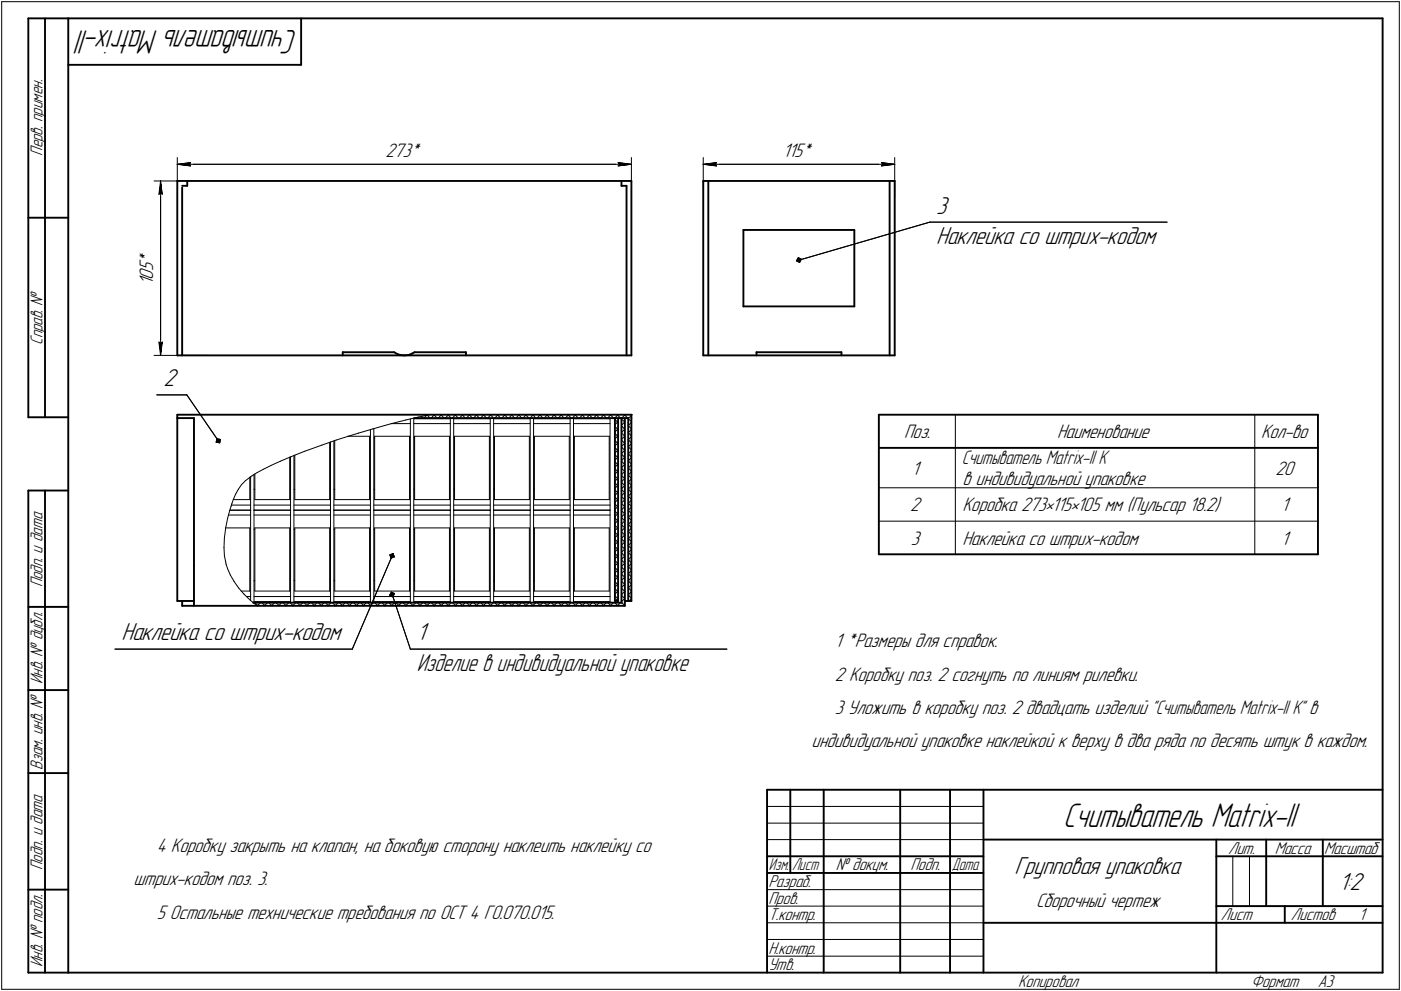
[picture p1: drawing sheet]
<svg xmlns="http://www.w3.org/2000/svg" width="421mm" height="298mm" viewBox="0 0 421 298" stroke-linecap="round" stroke-linejoin="round" font-family="sans-serif">
<defs><g id="words">
<text font-size="10.8" x="319.5" y="248.5">Cчитыватель Matrix-II</text>
<text font-size="10.7" x="89.4" y="8.9" transform="rotate(180 89.4 8.9)">Cчитыватель Matrix-II</text>
<g font-size="7.8">
<text x="281.4" y="64.3">3</text>
<text x="281.4" y="73.4">Наклейка со штрих-кодом</text>
<text x="49.1" y="116.1">2</text>
<text x="36.5" y="192.6">Наклейка со штрих-кодом</text>
<text x="125.3" y="192.6">1</text>
<text x="304.9" y="262.8">Групповая упаковка</text>
<text x="402.4" y="267.5">1:2</text>
</g>
<text font-size="7.7" x="125.3" y="201.7">Изделие в индивидуальной упаковке</text>
<g font-size="6.2">
<text x="115.8" y="47.1">273*</text>
<text x="235.3" y="47.1">115*</text>
<text x="46" y="81.6" transform="rotate(-90 46 81.6)">5</text>
<text x="46" y="79.4" transform="rotate(-90 46 79.4)">*</text>
<text x="46" y="85.9" transform="rotate(-90 46 85.9)">1</text>
<text x="46" y="84.1" transform="rotate(-90 46 84.1)">0</text>
<text x="271.7" y="131.8">Поз.</text>
<text x="317.7" y="131.8">Наименование</text>
<text x="379" y="131.8">Кол-во</text>
<text x="274" y="142.8">1</text>
<text x="289.1" y="139.6">Считыватель Matrix-II K</text>
<text x="383.3" y="142.8">20</text>
<text x="289.2" y="145.9">в индивидуальной упаковке</text>
<text x="273.6" y="153.8">2</text>
<text x="289.2" y="153.8">Коробка 273•115•105 мм (Пульсар 18.2)</text>
<text x="385" y="153.8">1</text>
<text x="273.7" y="163.8">3</text>
<text x="289.2" y="163.8">Наклейка со штрих-кодом</text>
<text x="385" y="163.8">1</text>
<text x="250.9" y="194.6">1 *Размеры для справок.</text>
<text x="250.9" y="204.7">2 Коробку поз. 2 согнуть по линиям рилевки.</text>
<text x="250.9" y="214.6">3 Уложить в коробку поз. 2 двадцать изделий &quot;Считыватель Matrix-II K&quot; в</text>
<text x="243.9" y="224.7">индивидуальной упаковке наклейкой к верху в два ряда по десять штук в каждом.</text>
<text x="47.1" y="256.2">4 Коробку закрыть на клапан, на боковую сторону наклеить наклейку со</text>
<text x="40.1" y="266.3">штрих-кодом поз. 3.</text>
<text x="311.3" y="272.9">Сборочный чертеж</text>
<text x="47.1" y="276.2">5 Остальные технические требования по ОСТ 4 Г0.070.015.</text>
</g>
<g font-size="5.4">
<text x="12.8" y="46.9" transform="rotate(-90 12.8 46.9)">Перв. примен.</text>
<text x="12.8" y="103.8" transform="rotate(-90 12.8 103.8)">Справ. №</text>
<text x="12.8" y="176.7" transform="rotate(-90 12.8 176.7)">Подп. и дата</text>
<text x="12.8" y="205.7" transform="rotate(-90 12.8 205.7)">Инв. № дубл.</text>
<text x="12.8" y="231.5" transform="rotate(-90 12.8 231.5)">Взам. инв. №</text>
<text x="369.1" y="256.7">Лит.</text>
<text x="383.1" y="256.7">Масса</text>
<text x="398" y="256.7">Масштаб</text>
<text x="12.8" y="261.7" transform="rotate(-90 12.8 261.7)">Подп. и дата</text>
<text x="238.1" y="261.7">Лист</text>
<text x="251.2" y="261.7">№ докум.</text>
<text x="273.6" y="261.7">Подп.</text>
<text x="286.1" y="261.7">Дата</text>
<text x="230.9" y="266.8">Разраб.</text>
<text x="230.9" y="271.7">Пров.</text>
<text x="230.9" y="276.7">Т.контр.</text>
<text x="366.9" y="276.7">Лист</text>
<text x="387.9" y="276.7">Листов</text>
<text x="408.4" y="276.7">1</text>
<text x="230.9" y="286.8">Н.контр.</text>
<text x="12.8" y="290.8" transform="rotate(-90 12.8 290.8)">Инв. № подл.</text>
<text x="230.9" y="291.7">Утв.</text>
<text x="305.9" y="296.7">Копировал</text>
<text x="376" y="296.7">Формат</text>
<text x="396" y="296.7">A3</text>
</g>
<text font-size="5.3" x="231.1" y="261.7">Изм.</text>
</g></defs>
<g fill="none" stroke="#000" stroke-width=".57">
<path d="M8.5 5.5v120zM8.5 5.5h12zM13.5 5.5v120zM20.5 5.5v287zM20.5 5.5h395zM20.5 19.5h70zM90.5 5.5v14zM415.5 5.5v287zM53.3 54.4h136.4zM53.3 54.4v52.5zM54.7 55.9h1.6zM54.7 56.4v50.5z"/>
<path d="M56.3 54.4v1.5zM186.8 54.4v1.5zM186.8 55.9h1.5zM188.3 55.9v51zM189.7 54.4v52.5zM211.3 54.4h57.6zM211.3 54.4v52.5zM212.9 54.4v52.5zM267.3 54.4v52.5zM268.9 54.4v52.5zM8.5 65.5h12zM223.4 69.2h33.3z"/>
<path d="M223.4 69.2v22.9zM256.7 69.2v22.9zM223.4 92.1h33.3zM53.3 106.9h136.4zM103 105.9v1zM103 105.9h15.4zM118.4 105.9l1 .6zM119.4 106.5l1.1 .3zM120.5 106.8l1.2 .1zM121.7 106.9l1.1-.2zM122.8 106.7l1.1-.4zM123.9 106.3l.7-.4z"/>
<path d="M124.6 105.9h15.4zM140 105.9v1zM211.3 106.9h57.6zM227.3 105.9v1zM227.3 105.9h25.6zM252.9 105.9v1zM8.5 125.5h12zM53.3 125.7h5zM53.3 124.7v1zM53.3 125.7v55zM53.3 124.7h136.4zM58.3 125.7v44.2z"/>
<path d="M124.5 125.7h60.3zM184.8 125.7h4zM184.8 125.7v55zM185.7 125.7v55zM186.8 125.7v55.5zM187.8 125.7v56.5zM188.8 125.7v55zM189.7 124.7v1zM189.7 125.7v55zM264.1 124.7h131.9zM264.1 134.7h131.9zM264.1 124.7v42z"/>
<path d="M396 124.7v42zM8.5 147.5v145zM8.5 147.5h12zM13.5 147.5v145zM58.3 169.9v12.3zM264.1 166.7h131.9zM8.5 182.5h12zM53.3 180.7h5zM54.7 180.7v1.5zM54.7 182.2h133.1zM76.1 181.2h110.7zM184.8 180.7h.9z"/>
<path d="M187.8 180.7h1.9zM8.5 207.5h12zM8.5 232.5h12zM230.5 237.5h185zM230.5 237.5v55zM237.5 237.5v25zM247.5 237.5v55zM270.5 237.5v55zM285.5 237.5v55zM295.5 237.5v55zM230.5 257.5h65zM295.5 252.5h120z"/>
<path d="M365.5 252.5v40zM365.5 257.5h15zM380.5 252.5v20zM380.5 257.5h35zM397.5 252.5v20zM8.5 267.5h12zM230.5 262.5h65zM295.5 277.5h70zM365.5 277.5h50zM365.5 272.5h50zM386.1 272.5v5zM8.5 292.5h12z"/>
<path d="M20.5 292.5h395z"/>
</g>
<g fill="none" stroke="#000" stroke-width=".3">
<path d="M.5 .5v297zM.5 .5h420zM420.5 .5v297zM46.3 54.4h7zM47.8 58.4l.5-.4zM48.3 54.4l.5 4zM48.3 58l.5 .4zM48.3 54.4l-.5 4zM48.3 54.4v52.5zM53.3 47.4v7zM53.3 49.4l4-.5zM53.3 49.4l4 .5z"/>
<path d="M53.3 49.4h136.4zM56.9 49.4l.4 .5zM57.3 48.9l-.4 .5zM185.7 49.9l4-.5zM185.7 48.9l.5 .5zM185.7 48.9l4 .5zM186.2 49.4l-.5 .5zM189.7 47.4v7zM211.3 47.4v9.3zM211.3 49.4l4-.5zM211.3 49.4l4 .5zM211.3 49.4h57.6z"/>
<path d="M214.9 49.4l.4 .5zM215.3 48.9l-.4 .5zM264.9 49.9l4-.5zM264.9 48.9l.3 .5zM264.9 48.9l4 .5zM265.2 49.4l-.3 .5zM268.9 47.4v12zM239.3 78.4l1 .5zM239.6 78.4l.6 .3zM239.8 78.3l.4 .1zM239.9 77.5l.9 .5zM239.9 77.5l-.6 .9z"/>
<path d="M240 77.7l.5 .3zM240 77.7l-.4 .7zM240 78l.3 .2zM240 78l-.2 .3zM240.1 78.2l39.3-11.4zM240.3 78.2l-.1 .2zM240.3 78.2l.2-.2zM240.5 78l-.3 .7zM240.5 78h.3zM240.8 78l-.5 .9zM279.4 66.8h71.3zM46.3 106.9h16.6z"/>
<path d="M47.1 118.7h9zM47.8 102.9l.5 4zM47.8 102.9l.5 .4zM48.3 103.3l.5-.4zM48.8 102.9l-.5 4zM56.1 118.7l9.5 13.8zM65 133l1 .2zM65.2 132.8l.7 .2zM65.2 132l.1 .1zM65.2 132l-.2 1zM65.2 132l1 .1zM65.3 132.1l.2 .2z"/>
<path d="M65.3 132.1l-.1 .7zM65.3 132.1l.7 .2zM65.4 132.7l.3 .1zM65.5 132.3l-.1 .4zM65.5 132.3l.3 .1zM65.8 132.4l-.1 .4zM66 132.3l-.1 .7zM66.2 132.1l-.2 1.1zM81.5 140l2.8-1.3zM84.3 138.7l3.3-1.4zM87.1 137.5v12.7zM87.3 137.4v16z"/>
<path d="M87.6 137.3l4-1.6zM88.3 137v16.4zM88.6 136.8v13.4zM91.6 135.7l5.1-1.8zM96.7 133.9l4.3-1.6zM99.1 133v17.2zM99.3 132.9v20.5zM100.3 132.6v20.8zM100.6 132.5v17.7zM101 132.3l3.5-1zM104.5 131.3l3.3-1.1zM104.5 131.2h6.6z"/>
<path d="M107.8 130.2l4.3-1.2zM111.1 131.2v19zM111.3 129.2v24.2zM112.1 129l5.3-1.6zM112.3 131.7h.3zM112.3 128.8v24.6zM112.6 131.2h10.5zM112.6 131.2v19zM117.4 127.4l4.5-1.1zM117.7 127.4h5.6zM121.9 126.3l3.8-.9zM123.1 131.2v19z"/>
<path d="M123.3 126v27.4zM124.3 127.4h11zM124.3 125.9h11zM124.3 125.9v27.5zM124.3 131.7h.3zM124.6 131.2h10.5zM124.6 131.2v19zM125 125.7h.1M125.3 125.7l.3-.2zM125.7 125.4l3.3-.7zM126.6 125.2l.5 .5zM128.3 124.8l-.9 .9z"/>
<path d="M128.4 124.8l.8 .9zM129.5 125.7l1.1-1zM130.4 124.7l1 1zM132.5 124.7l1 1zM132.7 124.7l-1 1zM133.8 125.7l1-1zM134.6 124.7l1 1zM135.1 131.2v19zM135.3 125.9v27.5zM136.3 127.4h11zM136.3 125.9h11zM136.3 125.9v27.5z"/>
<path d="M136.3 131.7h.3zM136.6 131.2h10.5zM136.6 131.2v19zM136.7 124.7l1 1zM136.9 124.7l-1 1zM138 125.7l1.1-1zM138.9 124.7l.9 1zM140.1 125.7l1.1-1zM141 124.7l1 1zM143.1 124.7l1 1zM143.3 124.7l-1 1zM144.4 125.7l1-1z"/>
<path d="M145.2 124.7l1 1zM147.1 131.2v19zM147.3 124.7l1 1zM147.3 125.9v27.5zM147.5 124.7l-.9 1zM148.3 127.4h11zM148.3 125.9h11zM148.3 125.9v27.5zM148.3 131.7h.3zM148.6 131.2h10.5zM148.6 131.2v19zM148.7 125.7l1-1z"/>
<path d="M149.5 124.7l.9 1zM150.7 125.7l1.1-1zM151.6 124.7l1 1zM153.7 124.7l1 1zM153.9 124.7l-1 1zM155.8 124.7l1 1zM156 124.7l-1 1zM157.9 124.7l1 1zM158.1 124.7l-.9 1zM159.1 131.2v19zM159.3 125.7l1-1zM159.3 125.9v27.5z"/>
<path d="M160.1 124.7l.9 1zM160.3 127.4h11zM160.3 125.9h11zM160.3 125.9v27.5zM160.3 131.7h.3zM160.6 131.2h10.5zM160.6 131.2v19zM161.4 125.7l1-1zM162.2 124.7l1 1zM163.5 125.7l1-1zM164.3 124.7l1 1zM165.6 125.7l1-1z"/>
<path d="M166.4 124.7l1 1zM168.5 124.7l1 1zM168.7 124.7l-.9 1zM169.9 125.7l1-1zM170.7 124.7l.9 1zM171.1 131.2v19zM171.3 125.9v27.5zM172 125.7l1-1zM172.3 127.4h11zM172.3 125.9h11zM172.3 125.9v27.5zM172.3 131.7h.3z"/>
<path d="M172.6 131.2h10.5zM172.6 131.2v19zM172.8 124.7l1 1zM174.9 124.7l1 1zM175.1 124.7l-1 1zM176.2 125.7l1-1zM177 124.7l1.1 1zM179.1 124.7l1 1zM179.3 124.7l-.9 1zM180.5 125.7l1-1zM181.3 124.7l.9 1zM182.6 125.7l1-1z"/>
<path d="M183.1 131.2v19zM183.3 125.9v27.5zM183.4 124.7l1 1zM184.7 125.7l1-1zM184.8 138.4l.9-1zM184.8 134.1l.9-.9zM184.8 126.1l.9 1zM184.8 128.2l.9 1zM184.8 130.3l.9 1zM184.8 132.5l.9 .9zM184.8 134.6l.9 1zM184.8 136.7l.9 1z"/>
<path d="M184.8 138.8l.9 1zM185.5 124.7l1 1zM185.7 139.5l-.9 1zM185.7 135.3l-.9 1zM185.7 131l-.9 1zM185.7 128.9l-.9 1zM185.7 126.7l-.9 1.1zM186.8 138.5l1-1zM186.8 136.4l1-1zM186.8 134.2l1-.9zM186.8 132.1l1-1zM186.8 130l1-1z"/>
<path d="M186.8 127.9l1-1zM186.8 125.8h.1M186.8 126l1 .9zM186.8 128.1l1 1zM186.8 130.2l1 1zM186.8 132.3l1 1.1zM186.8 134.4l1 1zM186.8 136.6l1 .9zM186.8 138.7l1 1zM186.8 125.7l1-1zM187.6 124.7l1.1 1zM187.8 139.6l-1 1.1z"/>
<path d="M188.8 134.4l.9-1zM188.8 130.1l.9-.9zM188.8 125.9l.9 .9zM188.8 128l.9 1zM188.8 130.1l.9 1zM188.8 132.2l.9 1zM188.8 134.3l.9 1zM188.8 136.5l.9 .9zM188.8 138.6l.9 1zM189.7 137.6l-.9 1zM189.7 135.5l-.9 1zM189.7 131.3l-.9 1z"/>
<path d="M189.7 127l-.9 1zM189.7 124.9l-.9 1zM189.7 124.7h.1M287.1 124.7v42zM377.1 124.7v42zM67.8 158.8l-.4 2.9zM67.8 158.8h7.3zM68.4 155.9l-.6 2.9zM68.6 154.9h6.7zM69 153.5l-.6 2.4zM69.1 153.4h6.2zM69.4 152.3l-.4 1.2z"/>
<path d="M69.5 151.9h5.8zM69.6 151.8l-.2 .5zM69.7 151.5l-.1 .3zM70.1 150.2l-.4 1.3zM70.2 150.2h4.9zM70.8 148.6l-.7 1.6zM71.6 147.1l-.8 1.5zM72.6 145.7l1.2-1.2zM72.6 145.7l-1 1.4zM73.8 144.5l1.3-.9zM75.1 143.6l.7-.5zM75.1 143.5v6.7z"/>
<path d="M75.1 158.8v18.9zM75.3 143.3v10.1zM75.3 153.4v27.2zM75.8 143.1l.3-.3zM76.1 142.8l1.2-.7zM76.3 151.9h11zM76.3 147.1h.3zM76.3 142.7v10.7zM76.3 153.4h11zM76.3 154.9h11zM76.3 153.4v27.5zM76.3 159.2h.3z"/>
<path d="M76.6 142.6v7.6zM76.6 150.2h10.5zM76.6 158.8h10.5zM76.6 158.8v18.9zM77.3 142.1l1.9-1zM79.2 141.1l2.3-1.1zM87.1 158.8v18.9zM87.3 153.4v27.5zM88.3 151.9h11zM88.3 147.1h.3zM88.3 153.4h11zM88.3 154.9h11z"/>
<path d="M88.3 153.4v27.5zM88.3 159.2h.3zM88.6 150.2h10.5zM88.6 158.8h10.5zM88.6 158.8v18.9zM99.1 158.8v18.9zM99.3 153.4v27.5zM100.3 151.9h11zM100.3 147.1h.3zM100.3 153.4h11zM100.3 154.9h11zM100.3 153.4v27.5z"/>
<path d="M100.3 159.2h.3zM100.6 150.2h10.5zM100.6 158.8h10.5zM100.6 158.8v18.9zM111.1 158.8v18.9zM111.3 153.4v27.5zM112.3 151.9h11zM112.3 147.1h.3zM112.3 153.4h11zM112.3 154.9h11zM112.3 153.4v27.5zM112.3 159.2h.3z"/>
<path d="M112.6 150.2h10.5zM112.6 158.8h10.5zM112.6 158.8v18.9zM123.1 158.8v18.9zM123.3 153.4v27.5zM124.3 151.9h11zM124.3 153.4h11zM124.3 147.1h.3zM124.3 154.9h11zM124.3 153.4v27.5zM124.3 159.2h.3zM124.6 150.2h10.5z"/>
<path d="M124.6 158.8h10.5zM124.6 158.8v18.9zM135.1 158.8v18.9zM135.3 153.4v27.5zM136.3 151.9h11zM136.3 153.4h11zM136.3 147.1h.3zM136.3 154.9h11zM136.3 153.4v27.5zM136.3 159.2h.3zM136.6 150.2h10.5zM136.6 158.8h10.5z"/>
<path d="M136.6 158.8v18.9zM147.1 158.8v18.9zM147.3 153.4v27.5zM148.3 151.9h11zM148.3 153.4h11zM148.3 147.1h.3zM148.3 154.9h11zM148.3 153.4v27.5zM148.3 159.2h.3zM148.6 150.2h10.5zM148.6 158.8h10.5zM148.6 158.8v18.9z"/>
<path d="M159.1 158.8v18.9zM159.3 153.4v27.5zM160.3 151.9h11zM160.3 153.4h11zM160.3 147.1h.3zM160.3 154.9h11zM160.3 153.4v27.5zM160.3 159.2h.3zM160.6 150.2h10.5zM160.6 158.8h10.5zM160.6 158.8v18.9zM171.1 158.8v18.9z"/>
<path d="M171.3 153.4v27.5zM172.3 151.9h11zM172.3 153.4h11zM172.3 147.1h.3zM172.3 154.9h11zM172.3 153.4v27.5zM172.3 159.2h.3zM172.6 150.2h10.5zM172.6 158.8h10.5zM172.6 158.8v18.9zM183.1 158.8v18.9zM183.3 153.4v27.5z"/>
<path d="M184.8 159.6l.9-1zM184.8 149l.9-1zM184.8 144.7l.9-.9zM184.8 140.9l.9 1zM184.8 143.1l.9 1zM184.8 145.2l.9 1zM184.8 147.3l.9 1zM184.8 149.4l.9 1zM184.8 151.5l.9 1zM184.8 153.7l.9 1zM184.8 155.8l.9 1zM184.8 157.9l.9 1z"/>
<path d="M185.7 156.5l-.9 1zM185.7 154.4l-.9 1zM185.7 152.2l-.9 1zM185.7 150.1l-.9 1zM185.7 145.9l-.9 1zM185.7 141.6l-.9 1zM186.8 155.4l1-.9zM186.8 153.4l1-1.1zM186.8 151.3l1-1.1zM186.8 149.1l1-1zM186.8 147l1-1zM186.8 144.8l1-.9z"/>
<path d="M186.8 142.7l1-1zM186.8 140.8l1 1zM186.8 142.9l1 1.1zM186.8 145l1 1.1zM186.8 147.2l1 .9zM186.8 149.3l1 1zM186.8 151.4l1 1zM186.8 153.5l1 1.1zM186.8 155.6l1 1.1zM186.8 157.8l1 1zM186.8 159.9l1 1zM187.8 158.7l-1 1z"/>
<path d="M187.8 156.6l-1 1zM188.8 155.6l.9-1zM188.8 145l.9-1zM188.8 140.7l.9-.9zM188.8 140.7l.9 1zM188.8 142.8l.9 1zM188.8 144.9l.9 1zM188.8 147.1l.9 1zM188.8 149.2l.9 1zM188.8 151.3l.9 1zM188.8 153.4l.9 1zM188.8 155.5l.9 1z"/>
<path d="M188.8 157.7l.9 1zM188.8 159.8l.9 1zM189.7 158.8l-.9 1zM189.7 156.7l-.9 1zM189.7 152.5l-.9 1zM189.7 150.4l-.9 1zM189.7 148.2l-.9 1zM189.7 146.1l-.9 1zM189.7 141.9l-.9 1zM264.1 146.7h131.9zM264.1 156.7h131.9zM67.3 164.6l.1 2.5z"/>
<path d="M67.4 161.7l-.1 2.9zM67.4 167.1l.4 1.6zM67.8 168.7v.3zM67.8 169l.1 .7zM67.9 169.7l.5 1.3zM68.4 171l.8 1.9zM69.2 172.9l1.2 2zM70.4 174.9l1.3 1.9zM71.7 176.8l1.6 1.9zM72.5 177.7h2.6zM73.3 178.7l2 1.9zM74 179.4h1.3z"/>
<path d="M76.3 179.4h11zM76.3 174.6h.3zM76.6 177.7h10.5zM88.3 179.4h11zM88.3 174.6h.3zM88.6 177.7h10.5zM100.3 179.4h11zM100.3 174.6h.3zM100.6 177.7h10.5zM112.3 179.4h11zM112.3 174.6h.3zM112.6 177.7h10.5z"/>
<path d="M117.1 179l.9 .5zM117.2 166.9l.9-.5zM117.2 166.9l.3 .9zM117.3 178.9l.7 .4zM117.3 166.9l.7-.2zM117.3 166.9l.3 .7zM117.5 167.8l1-.4zM117.6 178.8l.3 .2zM117.6 178.1l1 .4zM117.6 178.1l-.5 .9zM117.6 167.1l.3-.2zM117.6 167.1l.1 .3z"/>
<path d="M117.6 167.6l.7-.3zM117.6 167.6l-.1 .2zM117.7 178.3l.6 .3zM117.7 178.3l-.4 .6zM117.7 178.5l.3 .2zM117.7 178.5l-.1 .3zM117.7 167.4l.3-.1zM117.7 167.4l-.1 .2zM117.9 178.8l5.4 16.4zM117.9 167.1l-12 28.1zM117.9 179l.1 .3zM117.9 166.9l.1 .4z"/>
<path d="M118 179.3v.2zM118 178.7l-.1 .3zM118 166.7l.3 .6zM118.1 166.4l.4 1zM118.3 178.6l-.3 .7zM118.6 178.5l-.6 1zM124.3 179.4h11zM124.3 174.6h.3zM124.6 177.7h10.5zM136.3 179.4h11zM136.3 174.6h.3zM136.6 177.7h10.5z"/>
<path d="M148.3 179.4h11zM148.3 174.6h.3zM148.6 177.7h10.5zM160.3 179.4h11zM160.3 174.6h.3zM160.6 177.7h10.5zM172.3 179.4h11zM172.3 174.6h.3zM172.6 177.7h10.5zM184.8 170.2l.9-1zM184.8 160l.9 1zM184.8 162.1l.9 1z"/>
<path d="M184.8 164.3l.9 1zM184.8 166.4l.9 1zM184.8 168.5l.9 1zM184.8 170.6l.9 1zM184.8 172.7l.9 1zM184.8 174.9l.9 1zM184.8 177l.9 1zM184.8 179.1l.9 1zM185.7 177.7l-.9 1zM185.7 175.6l-.9 1zM185.7 173.4l-.9 1zM185.7 171.3l-.9 1z"/>
<path d="M185.7 167.1l-.9 1zM185.7 165l-.9 1zM185.7 162.8l-.9 1zM185.7 160.7l-.9 1zM186.8 176.7l1-1zM186.8 174.6l1-1.1zM186.8 172.5l1-1zM186.8 170.3l1-.9zM186.8 168.2l1-1zM186.8 166.1l1-1zM186.8 164l1-1.1zM186.8 161.9l1-1.1z"/>
<path d="M186.8 162.1l1 .9zM186.8 164.1l1 1.1zM186.8 166.2l1 1.1zM186.8 168.4l1 1zM186.8 170.5l1 1zM186.8 172.7l1 .9zM186.8 174.8l1 1zM186.8 176.8l1 1.1zM186.8 179l1 1zM187.8 177.8l-1 1zM188.8 176.8l.9-1zM188.8 166.2l.9-1z"/>
<path d="M188.8 161.9l.9 1zM188.8 164l.9 1zM188.8 166.1l.9 1zM188.8 168.3l.9 1zM188.8 170.4l.9 1zM188.8 172.5l.9 1zM188.8 174.6l.9 1zM188.8 176.7l.9 1zM188.8 178.9l.9 1zM189.7 177.9l-.9 1zM189.7 173.7l-.9 1zM189.7 171.6l-.9 1z"/>
<path d="M189.7 169.4l-.9 1zM189.7 167.3l-.9 1zM189.7 163.1l-.9 1zM189.7 161l-.9 1zM34.5 195.2h71.4zM75.3 180.6l2 1.6zM76.1 181.3h.1M76.3 180.9h11zM76.6 181.2l.9 1zM77.3 182.2l1-1zM78.7 181.2l1 1zM79.4 182.2l1-1z"/>
<path d="M80.8 181.2l1 1zM81.5 182.2l1.1-1zM82.9 181.2l1 1zM83.7 182.2l.9-1zM85 181.2l1 1zM85.8 182.2l1-1zM87.2 181.2l.9 1zM87.9 182.2l1-1zM88.3 180.9h11zM89.3 181.2l1 1zM90 182.2l1.1-1zM91.4 181.2l1 1z"/>
<path d="M92.1 182.2l1.1-1zM93.5 181.2l1.1 1zM94.3 182.2l1-1zM95.6 181.2l1 1zM96.4 182.2l1-1zM97.8 181.2l.9 1zM98.5 182.2l1-1zM99.9 181.2l1 1zM100.3 180.9h11zM100.6 182.2l1.1-1zM102 181.2l1 1zM102.7 182.2l1.1-1z"/>
<path d="M104.1 181.2l1.1 1zM104.9 182.2l1-1zM106.2 181.2l1.1 1zM107 182.2l1-1zM108.4 181.2l.9 1zM109.1 182.2l1-1zM110.5 181.2l1 1zM111.3 182.2l1-1zM112.3 180.9h11zM112.6 181.2l1 1zM113.3 182.2l1.1-1zM114.7 181.2l1.1 1z"/>
<path d="M115.5 182.2l1-1zM116.8 181.2l1.1 1zM117.6 182.2l1-1zM119 181.2l1 1zM119.7 182.2l1-1zM121.1 181.2l1 1zM121.9 182.2l1-1zM123.2 181.2l1 1zM123.3 195.2h95.1zM124 182.2l1-1zM124.3 180.9h11zM125.3 181.2l1.1 1z"/>
<path d="M126.1 182.2l1-1zM127.4 181.2l1.1 1zM128.2 182.2l1-1zM129.6 181.2l1 1zM130.3 182.2l1-1zM131.7 181.2l1 1zM132.5 182.2l1-1zM133.9 181.2l.9 1zM134.6 182.2l1-1zM136 181.2l1 1zM136.3 180.9h11zM136.7 182.2l1-1z"/>
<path d="M138 181.2l1.1 1zM138.8 182.2l1-1zM140.2 181.2l1 1zM141 182.2l.9-1zM142.3 181.2l1 1zM143.1 182.2l1-1zM144.5 181.2l.9 1zM145.2 182.2l1-1zM146.6 181.2l1 1zM147.3 182.2l1-1zM148.3 180.9h11zM148.7 181.2l1 1z"/>
<path d="M149.4 182.2l1-1zM150.8 181.2l1 1zM151.6 182.2l.9-1zM152.9 181.2l1 1zM153.7 182.2l1-1zM155.1 181.2l.9 1zM155.8 182.2l1-1zM157.2 181.2l1 1zM157.9 182.2l1-1zM159.3 181.2l1 1zM160 182.2l1-1zM160.3 180.9h11z"/>
<path d="M161.4 181.2l1 1zM162.2 182.2l.9-1zM163.5 181.2l1 1zM164.3 182.2l1-1zM165.7 181.2l.9 1zM166.4 182.2l1-1zM167.8 181.2l1 1zM168.5 182.2l1-1zM169.9 181.2l1 1zM170.6 182.2l1-1zM172 181.2l1 1zM172.3 180.9h11z"/>
<path d="M172.8 182.2l.9-1zM174.1 181.2l1 1zM174.9 182.2l1-1zM176.3 181.2l.9 1zM177 182.2l1-1zM178.4 181.2l1 1zM179.1 182.2l1-1zM180.5 181.2l1 1zM181.2 182.2l1-1zM182.6 181.2l1 1zM183.4 182.2l.9-1zM184.7 181.2l1 1z"/>
<path d="M184.8 180.7l.9-.9zM185.5 182.2l1-1zM186.8 180.9l1-.9zM186.8 181.1l1 1zM187.6 182.2l.2-.1zM189.7 180l-.6 .7zM230.5 247.5h65zM230.5 252.5h65zM230.5 242.5h65zM370.5 257.5v15zM375.5 257.5v15zM230.5 267.5h65z"/>
<path d="M230.5 272.5h65zM230.5 277.5h65zM.5 297.5h420zM230.5 282.5h65zM230.5 287.5h65z"/>
</g>
<g fill="#fff" stroke="#fff" stroke-width=".3">
<path d="M57.3 48.4h.5zM56.7 48.5h1.1zM56.2 48.5h1.6zM55.6 48.6h2.2zM55.1 48.6h2.7zM54.9 48.7h2.9zM54.8 48.8h3zM54.6 48.8h3.2zM54.5 48.9h3.3zM54.4 49h3.4zM54.2 49h3.6zM54 49.1h3.8zM53.9 49.1h3.9zM53.7 49.2h4.1zM53.6 49.3h4.2zM53.5 49.3h4.3zM53.3 49.4h4.5zM53.5 49.5h4.3zM53.6 49.5h4.2zM53.7 49.6h4.1zM53.9 49.7h3.9zM54 49.7h3.8zM54.2 49.8h3.6zM54.4 49.8h3.4zM54.5 49.9h3.3zM54.6 50h3.2zM54.8 50h3zM54.9 50.1h2.9zM55.1 50.2h2.7zM55.6 50.2h2.2zM56.2 50.3h1.6zM56.7 50.4h1.1zM57.3 50.4h.5z"/>
<path d="M185.3 48.4h.6zM185.3 48.5h1.1zM185.3 48.5h1.6zM185.3 48.6h2.2zM185.3 48.6h2.7zM185.3 48.7h2.9zM185.3 48.8h3zM185.3 48.8h3.1zM185.3 48.9h3.3zM185.3 49h3.4zM185.3 49h3.5zM185.3 49.1h3.7zM185.3 49.1h3.9zM185.3 49.2h4zM185.3 49.3h4.2zM185.3 49.3h4.3zM185.3 49.4h4.4zM185.3 49.5h4.3zM185.3 49.5h4.2zM185.3 49.6h4zM185.3 49.7h3.9zM185.3 49.7h3.7zM185.3 49.8h3.5zM185.3 49.8h3.4zM185.3 49.9h3.3zM185.3 50h3.1zM185.3 50h3zM185.3 50.1h2.9zM185.3 50.2h2.7zM185.3 50.2h2.2zM185.3 50.3h1.6zM185.3 50.4h1.1zM185.3 50.4h.6z"/>
<path d="M48.2 54.6h.2zM48.2 54.7h.2zM48.1 54.7h.4zM48.1 54.8h.4zM48.1 54.9h.4zM48.1 54.9h.4zM48.1 55h.4zM48 55.1h.6zM48 55.1h.6zM47.9 55.2h.7zM47.9 55.2h.7zM47.9 55.3h.7zM47.9 55.4h.8zM47.9 55.4h.8zM47.8 55.5h1zM47.8 55.6h1zM47.8 55.6h1zM47.8 55.7h1zM47.7 55.8h1.1zM47.7 55.8h1.2zM47.7 55.9h1.2zM47.6 55.9h1.4zM47.6 56h1.4zM47.6 56.1h1.4zM47.6 56.1h1.4zM47.5 56.2h1.5zM47.5 56.3h1.6zM47.5 56.3h1.6zM47.5 56.4h1.6zM47.5 56.5h1.6zM47.5 56.5h1.6zM47.5 56.6h1.6zM47.5 56.6h1.6zM47.5 56.7h1.6zM47.4 56.8h1.7zM47.4 56.8h1.7zM47.4 56.9h1.7zM47.4 57h1.7zM47.4 57h1.7zM47.4 57.1h1.7zM47.4 57.2h1.7zM47.4 57.2h1.7zM47.4 57.3h1.7zM47.4 57.3h1.8zM47.4 57.4h1.8zM47.4 57.5h1.8zM47.4 57.5h1.8zM47.4 57.6h1.8zM47.4 57.7h1.8zM47.4 57.7h1.8zM47.4 57.8h1.8zM47.3 57.8h2zM47.3 57.9h2zM47.3 58h2zM47.3 58h2zM47.3 58.1h2zM47.3 58.2h2zM47.3 58.2h2zM47.3 58.3h2zM47.3 58.4h2zM47.2 58.4h2.1zM47.2 58.5h2.1zM47.2 58.5h2.1zM47.2 58.6h2.1zM47.2 58.7h2.1zM47.2 58.7h2.1zM47.2 58.8h2.1zM47.2 58.9h2.1z"/>
<path d="M47.2 102.4h2.1zM47.2 102.5h2.1zM47.2 102.6h2.1zM47.2 102.6h2.1zM47.2 102.7h2.1zM47.2 102.7h2.1zM47.2 102.8h2.1zM47.2 102.9h2.1zM47.2 102.9h2.1zM47.3 103h2zM47.3 103.1h2zM47.3 103.1h2zM47.3 103.2h2zM47.3 103.3h2zM47.3 103.3h2zM47.3 103.4h2zM47.3 103.4h2zM47.4 103.5h1.8zM47.4 103.6h1.8zM47.4 103.6h1.8zM47.4 103.7h1.8zM47.4 103.8h1.8zM47.4 103.8h1.8zM47.4 103.9h1.8zM47.4 103.9h1.8zM47.4 104h1.8zM47.4 104.1h1.7zM47.4 104.1h1.7zM47.4 104.2h1.7zM47.4 104.3h1.7zM47.4 104.3h1.7zM47.4 104.4h1.7zM47.4 104.5h1.7zM47.4 104.5h1.7zM47.5 104.6h1.6zM47.5 104.6h1.6zM47.5 104.7h1.6zM47.5 104.8h1.6zM47.5 104.8h1.6zM47.5 104.9h1.6zM47.5 105h1.6zM47.5 105h1.6zM47.5 105.1h1.5zM47.6 105.2h1.4zM47.6 105.2h1.4zM47.6 105.3h1.4zM47.6 105.3h1.4zM47.7 105.4h1.2zM47.7 105.5h1.2zM47.7 105.5h1.1zM47.8 105.6h1zM47.8 105.7h1zM47.8 105.7h1zM47.8 105.8h1zM47.9 105.9h.8zM47.9 105.9h.8zM47.9 106h.7zM47.9 106h.7zM47.9 106.1h.7zM48 106.2h.6zM48 106.2h.6zM48.1 106.3h.4zM48.1 106.4h.4zM48.1 106.4h.4zM48.1 106.5h.4zM48.1 106.6h.4zM48.2 106.6h.2zM48.2 106.7h.2z"/>
<path d="M215.3 48.4h.5zM214.8 48.5h1zM214.2 48.5h1.6zM213.7 48.6h2.1zM213.1 48.6h2.7zM213 48.7h2.8zM212.9 48.8h2.9zM212.7 48.8h3.1zM212.5 48.9h3.3zM212.4 49h3.4zM212.2 49h3.6zM212.1 49.1h3.7zM212 49.1h3.8zM211.8 49.2h4zM211.6 49.3h4.2zM211.5 49.3h4.3zM211.3 49.4h4.5zM211.5 49.5h4.3zM211.6 49.5h4.2zM211.8 49.6h4zM212 49.7h3.8zM212.1 49.7h3.7zM212.2 49.8h3.6zM212.4 49.8h3.4zM212.5 49.9h3.3zM212.7 50h3.1zM212.9 50h2.9zM213 50.1h2.8zM213.1 50.2h2.7zM213.7 50.2h2.1zM214.2 50.3h1.6zM214.8 50.4h1zM215.3 50.4h.5z"/>
<path d="M264.4 48.4h.5zM264.4 48.5h1zM264.4 48.5h1.6zM264.4 48.6h2.1zM264.4 48.6h2.6zM264.4 48.7h2.8zM264.4 48.8h2.9zM264.4 48.8h3.1zM264.4 48.9h3.3zM264.4 49h3.4zM264.4 49h3.6zM264.4 49.1h3.7zM264.4 49.1h3.9zM264.4 49.2h4zM264.4 49.3h4.2zM264.4 49.3h4.3zM264.4 49.4h4.5zM264.4 49.5h4.3zM264.4 49.5h4.2zM264.4 49.6h4zM264.4 49.7h3.9zM264.4 49.7h3.7zM264.4 49.8h3.6zM264.4 49.8h3.4zM264.4 49.9h3.3zM264.4 50h3.1zM264.4 50h2.9zM264.4 50.1h2.8zM264.4 50.2h2.6zM264.4 50.2h2.1zM264.4 50.3h1.6zM264.4 50.4h1zM264.4 50.4h.5z"/>
<path d="M57.3 48.4h.5zM56.7 48.5h1.1zM56.2 48.5h1.6zM55.6 48.6h2.2zM55.1 48.6h2.7zM54.9 48.7h2.9zM54.8 48.8h3zM54.6 48.8h3.2zM54.5 48.9h3.3zM54.4 49h3.4zM54.2 49h3.6zM54 49.1h3.8zM53.9 49.1h3.9zM53.7 49.2h4.1zM53.6 49.3h4.2zM53.5 49.3h4.3zM53.3 49.4h4.5zM53.5 49.5h4.3zM53.6 49.5h4.2zM53.7 49.6h4.1zM53.9 49.7h3.9zM54 49.7h3.8zM54.2 49.8h3.6zM54.4 49.8h3.4zM54.5 49.9h3.3zM54.6 50h3.2zM54.8 50h3zM54.9 50.1h2.9zM55.1 50.2h2.7zM55.6 50.2h2.2zM56.2 50.3h1.6zM56.7 50.4h1.1zM57.3 50.4h.5z"/>
<path d="M185.3 48.4h.6zM185.3 48.5h1.1zM185.3 48.5h1.6zM185.3 48.6h2.2zM185.3 48.6h2.7zM185.3 48.7h2.9zM185.3 48.8h3zM185.3 48.8h3.1zM185.3 48.9h3.3zM185.3 49h3.4zM185.3 49h3.5zM185.3 49.1h3.7zM185.3 49.1h3.9zM185.3 49.2h4zM185.3 49.3h4.2zM185.3 49.3h4.3zM185.3 49.4h4.4zM185.3 49.5h4.3zM185.3 49.5h4.2zM185.3 49.6h4zM185.3 49.7h3.9zM185.3 49.7h3.7zM185.3 49.8h3.5zM185.3 49.8h3.4zM185.3 49.9h3.3zM185.3 50h3.1zM185.3 50h3zM185.3 50.1h2.9zM185.3 50.2h2.7zM185.3 50.2h2.2zM185.3 50.3h1.6zM185.3 50.4h1.1zM185.3 50.4h.6z"/>
<path d="M115.9 42.7h11.3zM115.9 42.7h11.3zM115.9 42.8h11.3zM115.9 42.9h11.3zM115.9 42.9h11.3zM115.9 43h11.3zM115.9 43.1h11.3zM115.9 43.1h11.3zM115.9 43.2h11.3zM115.9 43.2h11.3zM115.9 43.3h11.3zM115.9 43.4h11.3zM115.9 43.4h11.3zM115.9 43.5h11.3zM115.9 43.6h11.3zM115.9 43.6h11.3zM115.9 43.7h11.3zM115.9 43.8h11.3zM115.9 43.8h11.3zM115.9 43.9h11.3zM115.9 43.9h11.3zM115.9 44h11.3zM115.9 44.1h11.3zM115.9 44.1h11.3zM115.9 44.2h11.3zM115.9 44.3h11.3zM115.9 44.3h11.3zM115.9 44.4h11.3zM115.9 44.5h11.3zM115.9 44.5h11.3zM115.9 44.6h11.3zM115.9 44.6h11.3zM115.9 44.7h11.3zM115.9 44.8h11.3zM115.9 44.8h11.3zM115.9 44.9h11.3zM115.9 45h11.3zM115.9 45h11.3zM115.9 45.1h11.3zM115.9 45.1h11.3zM115.9 45.2h11.3zM115.9 45.3h11.3zM115.9 45.3h11.3zM115.9 45.4h11.3zM115.9 45.5h11.3zM115.9 45.5h11.3zM115.9 45.6h11.3zM115.9 45.7h11.3zM115.9 45.7h11.3zM115.9 45.8h11.3zM115.9 45.8h11.3zM115.9 45.9h11.3zM115.9 46h11.3zM115.9 46h11.3zM115.9 46.1h11.3zM115.9 46.2h11.3zM115.9 46.2h11.3zM115.9 46.3h11.3zM115.9 46.4h11.3zM115.9 46.4h11.3zM115.9 46.5h11.3zM115.9 46.5h11.3zM115.9 46.6h11.3zM115.9 46.7h11.3zM115.9 46.7h11.3zM115.9 46.8h11.3zM115.9 46.9h11.3zM115.9 46.9h11.3zM115.9 47h11.3zM115.9 47.1h11.3zM115.9 47.1h11.3zM115.9 47.2h11.3zM115.9 47.2h11.3zM115.9 47.3h11.3zM115.9 47.4h11.3zM115.9 47.4h11.3zM115.9 47.5h11.3zM115.9 47.6h11.3zM115.9 47.6h11.3zM115.9 47.7h11.3zM115.9 47.8h11.3zM115.9 47.8h11.3zM115.9 47.9h11.3zM115.9 47.9h11.3zM115.9 48h11.3zM115.9 48.1h11.3zM115.9 48.1h11.3zM115.9 48.2h11.3zM115.9 48.3h11.3zM115.9 48.3h11.3z"/>
<path d="M125.3 187h4zM125.3 187.1h4zM125.3 187.1h4zM125.3 187.2h4zM125.3 187.3h4zM125.3 187.3h4zM125.3 187.4h4zM125.3 187.5h4zM125.3 187.5h4zM125.3 187.6h4zM125.3 187.6h4zM125.3 187.7h4zM125.3 187.8h4zM125.3 187.8h4zM125.3 187.9h4zM125.3 188h4zM125.3 188h4zM125.3 188.1h4zM125.3 188.2h4zM125.3 188.2h4zM125.3 188.3h4zM125.3 188.3h4zM125.3 188.4h4zM125.3 188.5h4zM125.3 188.5h4zM125.3 188.6h4zM125.3 188.7h4zM125.3 188.7h4zM125.3 188.8h4zM125.3 188.8h4zM125.3 188.9h4zM125.3 189h4zM125.3 189h4zM125.3 189.1h4zM125.3 189.2h4zM125.3 189.2h4zM125.3 189.3h4zM125.3 189.4h4zM125.3 189.4h4zM125.3 189.5h4zM125.3 189.5h4zM125.3 189.6h4zM125.3 189.7h4zM125.3 189.7h4zM125.3 189.8h4zM125.3 189.9h4zM125.3 189.9h4zM125.3 190h4zM125.3 190.1h4zM125.3 190.1h4zM125.3 190.2h4zM125.3 190.2h4zM125.3 190.3h4zM125.3 190.4h4zM125.3 190.4h4zM125.3 190.5h4zM125.3 190.6h4zM125.3 190.6h4zM125.3 190.7h4zM125.3 190.8h4zM125.3 190.8h4zM125.3 190.9h4zM125.3 190.9h4zM125.3 191h4zM125.3 191.1h4zM125.3 191.1h4zM125.3 191.2h4zM125.3 191.3h4zM125.3 191.3h4zM125.3 191.4h4zM125.3 191.5h4zM125.3 191.5h4zM125.3 191.6h4zM125.3 191.6h4zM125.3 191.7h4zM125.3 191.8h4zM125.3 191.8h4zM125.3 191.9h4zM125.3 192h4zM125.3 192h4zM125.3 192.1h4zM125.3 192.2h4zM125.3 192.2h4zM125.3 192.3h4zM125.3 192.3h4zM125.3 192.4h4zM125.3 192.5h4zM125.3 192.5h4zM125.3 192.6h4zM125.3 192.7h4zM125.3 192.7h4zM125.3 192.8h4zM125.3 192.8h4zM125.3 192.9h4zM125.3 193h4zM125.3 193h4zM125.3 193.1h4zM125.3 193.2h4zM125.3 193.2h4zM125.3 193.3h4zM125.3 193.4h4zM125.3 193.4h4zM125.3 193.5h4zM125.3 193.5h4zM125.3 193.6h4zM125.3 193.7h4zM125.3 193.7h4zM125.3 193.8h4zM125.3 193.9h4zM125.3 193.9h4zM125.3 194h4zM125.3 194.1h4zM125.3 194.1h4z"/>
<path d="M125.3 196.2h91.2zM125.3 196.2h91.2zM125.3 196.3h91.2zM125.3 196.3h91.2zM125.3 196.4h91.2zM125.3 196.5h91.2zM125.3 196.5h91.2zM125.3 196.6h91.2zM125.3 196.7h91.2zM125.3 196.7h91.2zM125.3 196.8h91.2zM125.3 196.9h91.2zM125.3 196.9h91.2zM125.3 197h91.2zM125.3 197h91.2zM125.3 197.1h91.2zM125.3 197.2h91.2zM125.3 197.2h91.2zM125.3 197.3h91.2zM125.3 197.4h91.2zM125.3 197.4h91.2zM125.3 197.5h91.2zM125.3 197.5h91.2zM125.3 197.6h91.2zM125.3 197.7h91.2zM125.3 197.7h91.2zM125.3 197.8h91.2zM125.3 197.9h91.2zM125.3 197.9h91.2zM125.3 198h91.2zM125.3 198.1h91.2zM125.3 198.1h91.2zM125.3 198.2h91.2zM125.3 198.2h91.2zM125.3 198.3h91.2zM125.3 198.4h91.2zM125.3 198.4h91.2zM125.3 198.5h91.2zM125.3 198.6h91.2zM125.3 198.6h91.2zM125.3 198.7h91.2zM125.3 198.8h91.2zM125.3 198.8h91.2zM125.3 198.9h91.2zM125.3 198.9h91.2zM125.3 199h91.2zM125.3 199.1h91.2zM125.3 199.1h91.2zM125.3 199.2h91.2zM125.3 199.3h91.2zM125.3 199.3h91.2zM125.3 199.4h91.2zM125.3 199.5h91.2zM125.3 199.5h91.2zM125.3 199.6h91.2zM125.3 199.6h91.2zM125.3 199.7h91.2zM125.3 199.8h91.2zM125.3 199.8h91.2zM125.3 199.9h91.2zM125.3 200h91.2zM125.3 200h91.2zM125.3 200.1h91.2zM125.3 200.2h91.2zM125.3 200.2h91.2zM125.3 200.3h91.2zM125.3 200.3h91.2zM125.3 200.4h91.2zM125.3 200.5h91.2zM125.3 200.5h91.2zM125.3 200.6h91.2zM125.3 200.7h91.2zM125.3 200.7h91.2zM125.3 200.8h91.2zM125.3 200.9h91.2zM125.3 200.9h91.2zM125.3 201h91.2zM125.3 201h91.2zM125.3 201.1h91.2zM125.3 201.2h91.2zM125.3 201.2h91.2zM125.3 201.3h91.2zM125.3 201.4h91.2zM125.3 201.4h91.2zM125.3 201.5h91.2zM125.3 201.5h91.2zM125.3 201.6h91.2zM125.3 201.7h91.2zM125.3 201.7h91.2zM125.3 201.8h91.2zM125.3 201.9h91.2zM125.3 201.9h91.2zM125.3 202h91.2zM125.3 202.1h91.2zM125.3 202.1h91.2zM125.3 202.2h91.2zM125.3 202.2h91.2zM125.3 202.3h91.2zM125.3 202.4h91.2zM125.3 202.4h91.2zM125.3 202.5h91.2zM125.3 202.6h91.2zM125.3 202.6h91.2zM125.3 202.7h91.2zM125.3 202.8h91.2zM125.3 202.8h91.2zM125.3 202.9h91.2zM125.3 202.9h91.2zM125.3 203h91.2zM125.3 203.1h91.2zM125.3 203.1h91.2zM125.3 203.2h91.2zM125.3 203.3h91.2z"/>
<path d="M36.5 187h67.3zM36.5 187.1h67.3zM36.5 187.1h67.3zM36.5 187.2h67.3zM36.5 187.3h67.3zM36.5 187.3h67.3zM36.5 187.4h67.3zM36.5 187.5h67.3zM36.5 187.5h67.3zM36.5 187.6h67.3zM36.5 187.6h67.3zM36.5 187.7h67.3zM36.5 187.8h67.3zM36.5 187.8h67.3zM36.5 187.9h67.3zM36.5 188h67.3zM36.5 188h67.3zM36.5 188.1h67.3zM36.5 188.2h67.3zM36.5 188.2h67.3zM36.5 188.3h67.3zM36.5 188.3h67.3zM36.5 188.4h67.3zM36.5 188.5h67.3zM36.5 188.5h67.3zM36.5 188.6h67.3zM36.5 188.7h67.3zM36.5 188.7h67.3zM36.5 188.8h67.3zM36.5 188.8h67.3zM36.5 188.9h67.3zM36.5 189h67.3zM36.5 189h67.3zM36.5 189.1h67.3zM36.5 189.2h67.3zM36.5 189.2h67.3zM36.5 189.3h67.3zM36.5 189.4h67.3zM36.5 189.4h67.3zM36.5 189.5h67.3zM36.5 189.5h67.3zM36.5 189.6h67.3zM36.5 189.7h67.3zM36.5 189.7h67.3zM36.5 189.8h67.3zM36.5 189.9h67.3zM36.5 189.9h67.3zM36.5 190h67.3zM36.5 190.1h67.3zM36.5 190.1h67.3zM36.5 190.2h67.3zM36.5 190.2h67.3zM36.5 190.3h67.3zM36.5 190.4h67.3zM36.5 190.4h67.3zM36.5 190.5h67.3zM36.5 190.6h67.3zM36.5 190.6h67.3zM36.5 190.7h67.3zM36.5 190.8h67.3zM36.5 190.8h67.3zM36.5 190.9h67.3zM36.5 190.9h67.3zM36.5 191h67.3zM36.5 191.1h67.3zM36.5 191.1h67.3zM36.5 191.2h67.3zM36.5 191.3h67.3zM36.5 191.3h67.3zM36.5 191.4h67.3zM36.5 191.5h67.3zM36.5 191.5h67.3zM36.5 191.6h67.3zM36.5 191.6h67.3zM36.5 191.7h67.3zM36.5 191.8h67.3zM36.5 191.8h67.3zM36.5 191.9h67.3zM36.5 192h67.3zM36.5 192h67.3zM36.5 192.1h67.3zM36.5 192.2h67.3zM36.5 192.2h67.3zM36.5 192.3h67.3zM36.5 192.3h67.3zM36.5 192.4h67.3zM36.5 192.5h67.3zM36.5 192.5h67.3zM36.5 192.6h67.3zM36.5 192.7h67.3zM36.5 192.7h67.3zM36.5 192.8h67.3zM36.5 192.8h67.3zM36.5 192.9h67.3zM36.5 193h67.3zM36.5 193h67.3zM36.5 193.1h67.3zM36.5 193.2h67.3zM36.5 193.2h67.3zM36.5 193.3h67.3zM36.5 193.4h67.3zM36.5 193.4h67.3zM36.5 193.5h67.3zM36.5 193.5h67.3zM36.5 193.6h67.3zM36.5 193.7h67.3zM36.5 193.7h67.3zM36.5 193.8h67.3zM36.5 193.9h67.3zM36.5 193.9h67.3zM36.5 194h67.3zM36.5 194.1h67.3zM36.5 194.1h67.3z"/>
<path d="M48.2 54.6h.2zM48.2 54.7h.2zM48.1 54.7h.4zM48.1 54.8h.4zM48.1 54.9h.4zM48.1 54.9h.4zM48.1 55h.4zM48 55.1h.6zM48 55.1h.6zM47.9 55.2h.7zM47.9 55.2h.7zM47.9 55.3h.7zM47.9 55.4h.8zM47.9 55.4h.8zM47.8 55.5h1zM47.8 55.6h1zM47.8 55.6h1zM47.8 55.7h1zM47.7 55.8h1.1zM47.7 55.8h1.2zM47.7 55.9h1.2zM47.6 55.9h1.4zM47.6 56h1.4zM47.6 56.1h1.4zM47.6 56.1h1.4zM47.5 56.2h1.5zM47.5 56.3h1.6zM47.5 56.3h1.6zM47.5 56.4h1.6zM47.5 56.5h1.6zM47.5 56.5h1.6zM47.5 56.6h1.6zM47.5 56.6h1.6zM47.5 56.7h1.6zM47.4 56.8h1.7zM47.4 56.8h1.7zM47.4 56.9h1.7zM47.4 57h1.7zM47.4 57h1.7zM47.4 57.1h1.7zM47.4 57.2h1.7zM47.4 57.2h1.7zM47.4 57.3h1.7zM47.4 57.3h1.8zM47.4 57.4h1.8zM47.4 57.5h1.8zM47.4 57.5h1.8zM47.4 57.6h1.8zM47.4 57.7h1.8zM47.4 57.7h1.8zM47.4 57.8h1.8zM47.3 57.8h2zM47.3 57.9h2zM47.3 58h2zM47.3 58h2zM47.3 58.1h2zM47.3 58.2h2zM47.3 58.2h2zM47.3 58.3h2zM47.3 58.4h2zM47.2 58.4h2.1zM47.2 58.5h2.1zM47.2 58.5h2.1zM47.2 58.6h2.1zM47.2 58.7h2.1zM47.2 58.7h2.1zM47.2 58.8h2.1zM47.2 58.9h2.1z"/>
<path d="M47.2 102.4h2.1zM47.2 102.5h2.1zM47.2 102.6h2.1zM47.2 102.6h2.1zM47.2 102.7h2.1zM47.2 102.7h2.1zM47.2 102.8h2.1zM47.2 102.9h2.1zM47.2 102.9h2.1zM47.3 103h2zM47.3 103.1h2zM47.3 103.1h2zM47.3 103.2h2zM47.3 103.3h2zM47.3 103.3h2zM47.3 103.4h2zM47.3 103.4h2zM47.4 103.5h1.8zM47.4 103.6h1.8zM47.4 103.6h1.8zM47.4 103.7h1.8zM47.4 103.8h1.8zM47.4 103.8h1.8zM47.4 103.9h1.8zM47.4 103.9h1.8zM47.4 104h1.8zM47.4 104.1h1.7zM47.4 104.1h1.7zM47.4 104.2h1.7zM47.4 104.3h1.7zM47.4 104.3h1.7zM47.4 104.4h1.7zM47.4 104.5h1.7zM47.4 104.5h1.7zM47.5 104.6h1.6zM47.5 104.6h1.6zM47.5 104.7h1.6zM47.5 104.8h1.6zM47.5 104.8h1.6zM47.5 104.9h1.6zM47.5 105h1.6zM47.5 105h1.6zM47.5 105.1h1.5zM47.6 105.2h1.4zM47.6 105.2h1.4zM47.6 105.3h1.4zM47.6 105.3h1.4zM47.7 105.4h1.2zM47.7 105.5h1.2zM47.7 105.5h1.1zM47.8 105.6h1zM47.8 105.7h1zM47.8 105.7h1zM47.8 105.8h1zM47.9 105.9h.8zM47.9 105.9h.8zM47.9 106h.7zM47.9 106h.7zM47.9 106.1h.7zM48 106.2h.6zM48 106.2h.6zM48.1 106.3h.4zM48.1 106.4h.4zM48.1 106.4h.4zM48.1 106.5h.4zM48.1 106.6h.4zM48.2 106.6h.2zM48.2 106.7h.2z"/>
<path d="M41.5 75.4h5.7zM41.5 75.5h5.7zM41.5 75.6h5.7zM41.5 75.6h5.7zM41.5 75.7h5.7zM41.5 75.8h5.7zM41.5 75.8h5.7zM41.5 75.9h5.7zM41.5 75.9h5.7zM41.5 76h5.7zM41.5 76.1h5.7zM41.5 76.1h5.7zM41.5 76.2h5.7zM41.5 76.3h5.7zM41.5 76.3h5.7zM41.5 76.4h5.7zM41.5 76.5h5.7zM41.5 76.5h5.7zM41.5 76.6h5.7zM41.5 76.6h5.7zM41.5 76.7h5.7zM41.5 76.8h5.7zM41.5 76.8h5.7zM41.5 76.9h5.7zM41.5 77h5.7zM41.5 77h5.7zM41.5 77.1h5.7zM41.5 77.2h5.7zM41.5 77.2h5.7zM41.5 77.3h5.7zM41.5 77.3h5.7zM41.5 77.4h5.7zM41.5 77.5h5.7zM41.5 77.5h5.7zM41.5 77.6h5.7zM41.5 77.7h5.7zM41.5 77.7h5.7zM41.5 77.8h5.7zM41.5 77.9h5.7zM41.5 77.9h5.7zM41.5 78h5.7zM41.5 78h5.7zM41.5 78.1h5.7zM41.5 78.2h5.7zM41.5 78.2h5.7zM41.5 78.3h5.7zM41.5 78.4h5.7zM41.5 78.4h5.7zM41.5 78.5h5.7zM41.5 78.5h5.7zM41.5 78.6h5.7zM41.5 78.7h5.7zM41.5 78.7h5.7zM41.5 78.8h5.7zM41.5 78.9h5.7zM41.5 78.9h5.7zM41.5 79h5.7zM41.5 79.1h5.7zM41.5 79.1h5.7zM41.5 79.2h5.7zM41.5 79.2h5.7zM41.5 79.3h5.7zM41.5 79.4h5.7zM41.5 79.4h5.7zM41.5 79.5h5.7zM41.5 79.6h5.7zM41.5 79.6h5.7zM41.5 79.7h5.7zM41.5 79.8h5.7zM41.5 79.8h5.7zM41.5 79.9h5.7zM41.5 79.9h5.7zM41.5 80h5.7zM41.5 80.1h5.7zM41.5 80.1h5.7zM41.5 80.2h5.7zM41.5 80.3h5.7zM41.5 80.3h5.7zM41.5 80.4h5.7zM41.5 80.5h5.7zM41.5 80.5h5.7zM41.5 80.6h5.7zM41.5 80.6h5.7zM41.5 80.7h5.7zM41.5 80.8h5.7zM41.5 80.8h5.7zM41.5 80.9h5.7zM41.5 81h5.7zM41.5 81h5.7zM41.5 81.1h5.7zM41.5 81.2h5.7zM41.5 81.2h5.7zM41.5 81.3h5.7zM41.5 81.3h5.7zM41.5 81.4h5.7zM41.5 81.5h5.7zM41.5 81.5h5.7zM41.5 81.6h5.7zM41.5 81.7h5.7zM41.5 81.7h5.7zM41.5 81.8h5.7zM41.5 81.9h5.7zM41.5 81.9h5.7zM41.5 82h5.7zM41.5 82h5.7zM41.5 82.1h5.7zM41.5 82.2h5.7zM41.5 82.2h5.7zM41.5 82.3h5.7zM41.5 82.4h5.7zM41.5 82.4h5.7zM41.5 82.5h5.7zM41.5 82.6h5.7zM41.5 82.6h5.7zM41.5 82.7h5.7zM41.5 82.7h5.7zM41.5 82.8h5.7zM41.5 82.9h5.7zM41.5 82.9h5.7zM41.5 83h5.7zM41.5 83.1h5.7zM41.5 83.1h5.7zM41.5 83.2h5.7zM41.5 83.2h5.7zM41.5 83.3h5.7zM41.5 83.4h5.7zM41.5 83.4h5.7zM41.5 83.5h5.7zM41.5 83.6h5.7zM41.5 83.6h5.7zM41.5 83.7h5.7zM41.5 83.8h5.7zM41.5 83.8h5.7zM41.5 83.9h5.7zM41.5 83.9h5.7zM41.5 84h5.7zM41.5 84.1h5.7zM41.5 84.1h5.7zM41.5 84.2h5.7zM41.5 84.3h5.7zM41.5 84.3h5.7zM41.5 84.4h5.7zM41.5 84.5h5.7zM41.5 84.5h5.7zM41.5 84.6h5.7zM41.5 84.6h5.7zM41.5 84.7h5.7zM41.5 84.8h5.7zM41.5 84.8h5.7zM41.5 84.9h5.7zM41.5 85h5.7zM41.5 85h5.7zM41.5 85.1h5.7zM41.5 85.2h5.7zM41.5 85.2h5.7zM41.5 85.3h5.7zM41.5 85.3h5.7zM41.5 85.4h5.7zM41.5 85.5h5.7zM41.5 85.5h5.7zM41.5 85.6h5.7zM41.5 85.7h5.7zM41.5 85.7h5.7zM41.5 85.8h5.7z"/>
<path d="M49.1 110.6h5zM49.1 110.7h5zM49.1 110.7h5zM49.1 110.8h5zM49.1 110.9h5zM49.1 110.9h5zM49.1 111h5zM49.1 111.1h5zM49.1 111.1h5zM49.1 111.2h5zM49.1 111.3h5zM49.1 111.3h5zM49.1 111.4h5zM49.1 111.4h5zM49.1 111.5h5zM49.1 111.6h5zM49.1 111.6h5zM49.1 111.7h5zM49.1 111.8h5zM49.1 111.8h5zM49.1 111.9h5zM49.1 112h5zM49.1 112h5zM49.1 112.1h5zM49.1 112.1h5zM49.1 112.2h5zM49.1 112.3h5zM49.1 112.3h5zM49.1 112.4h5zM49.1 112.5h5zM49.1 112.5h5zM49.1 112.6h5zM49.1 112.6h5zM49.1 112.7h5zM49.1 112.8h5zM49.1 112.8h5zM49.1 112.9h5zM49.1 113h5zM49.1 113h5zM49.1 113.1h5zM49.1 113.2h5zM49.1 113.2h5zM49.1 113.3h5zM49.1 113.3h5zM49.1 113.4h5zM49.1 113.5h5zM49.1 113.5h5zM49.1 113.6h5zM49.1 113.7h5zM49.1 113.7h5zM49.1 113.8h5zM49.1 113.9h5zM49.1 113.9h5zM49.1 114h5zM49.1 114h5zM49.1 114.1h5zM49.1 114.2h5zM49.1 114.2h5zM49.1 114.3h5zM49.1 114.4h5zM49.1 114.4h5zM49.1 114.5h5zM49.1 114.6h5zM49.1 114.6h5zM49.1 114.7h5zM49.1 114.7h5zM49.1 114.8h5zM49.1 114.9h5zM49.1 114.9h5zM49.1 115h5zM49.1 115.1h5zM49.1 115.1h5zM49.1 115.2h5zM49.1 115.3h5zM49.1 115.3h5zM49.1 115.4h5zM49.1 115.4h5zM49.1 115.5h5zM49.1 115.6h5zM49.1 115.6h5zM49.1 115.7h5zM49.1 115.8h5zM49.1 115.8h5zM49.1 115.9h5zM49.1 116h5zM49.1 116h5zM49.1 116.1h5zM49.1 116.1h5zM49.1 116.2h5zM49.1 116.3h5zM49.1 116.3h5zM49.1 116.4h5zM49.1 116.5h5zM49.1 116.5h5zM49.1 116.6h5zM49.1 116.6h5zM49.1 116.7h5zM49.1 116.8h5zM49.1 116.8h5zM49.1 116.9h5zM49.1 117h5zM49.1 117h5zM49.1 117.1h5zM49.1 117.2h5zM49.1 117.2h5zM49.1 117.3h5zM49.1 117.3h5zM49.1 117.4h5zM49.1 117.5h5zM49.1 117.5h5zM49.1 117.6h5zM49.1 117.7h5z"/>
<path d="M215.3 48.4h.5zM214.8 48.5h1zM214.2 48.5h1.6zM213.7 48.6h2.1zM213.1 48.6h2.7zM213 48.7h2.8zM212.9 48.8h2.9zM212.7 48.8h3.1zM212.5 48.9h3.3zM212.4 49h3.4zM212.2 49h3.6zM212.1 49.1h3.7zM212 49.1h3.8zM211.8 49.2h4zM211.6 49.3h4.2zM211.5 49.3h4.3zM211.3 49.4h4.5zM211.5 49.5h4.3zM211.6 49.5h4.2zM211.8 49.6h4zM212 49.7h3.8zM212.1 49.7h3.7zM212.2 49.8h3.6zM212.4 49.8h3.4zM212.5 49.9h3.3zM212.7 50h3.1zM212.9 50h2.9zM213 50.1h2.8zM213.1 50.2h2.7zM213.7 50.2h2.1zM214.2 50.3h1.6zM214.8 50.4h1zM215.3 50.4h.5z"/>
<path d="M264.4 48.4h.5zM264.4 48.5h1zM264.4 48.5h1.6zM264.4 48.6h2.1zM264.4 48.6h2.6zM264.4 48.7h2.8zM264.4 48.8h2.9zM264.4 48.8h3.1zM264.4 48.9h3.3zM264.4 49h3.4zM264.4 49h3.6zM264.4 49.1h3.7zM264.4 49.1h3.9zM264.4 49.2h4zM264.4 49.3h4.2zM264.4 49.3h4.3zM264.4 49.4h4.5zM264.4 49.5h4.3zM264.4 49.5h4.2zM264.4 49.6h4zM264.4 49.7h3.9zM264.4 49.7h3.7zM264.4 49.8h3.6zM264.4 49.8h3.4zM264.4 49.9h3.3zM264.4 50h3.1zM264.4 50h2.9zM264.4 50.1h2.8zM264.4 50.2h2.6zM264.4 50.2h2.1zM264.4 50.3h1.6zM264.4 50.4h1zM264.4 50.4h.5z"/>
<path d="M235.3 42.7h9.6zM235.3 42.7h9.6zM235.3 42.8h9.6zM235.3 42.9h9.6zM235.3 42.9h9.6zM235.3 43h9.6zM235.3 43.1h9.6zM235.3 43.1h9.6zM235.3 43.2h9.6zM235.3 43.2h9.6zM235.3 43.3h9.6zM235.3 43.4h9.6zM235.3 43.4h9.6zM235.3 43.5h9.6zM235.3 43.6h9.6zM235.3 43.6h9.6zM235.3 43.7h9.6zM235.3 43.8h9.6zM235.3 43.8h9.6zM235.3 43.9h9.6zM235.3 43.9h9.6zM235.3 44h9.6zM235.3 44.1h9.6zM235.3 44.1h9.6zM235.3 44.2h9.6zM235.3 44.3h9.6zM235.3 44.3h9.6zM235.3 44.4h9.6zM235.3 44.5h9.6zM235.3 44.5h9.6zM235.3 44.6h9.6zM235.3 44.6h9.6zM235.3 44.7h9.6zM235.3 44.8h9.6zM235.3 44.8h9.6zM235.3 44.9h9.6zM235.3 45h9.6zM235.3 45h9.6zM235.3 45.1h9.6zM235.3 45.1h9.6zM235.3 45.2h9.6zM235.3 45.3h9.6zM235.3 45.3h9.6zM235.3 45.4h9.6zM235.3 45.5h9.6zM235.3 45.5h9.6zM235.3 45.6h9.6zM235.3 45.7h9.6zM235.3 45.7h9.6zM235.3 45.8h9.6zM235.3 45.8h9.6zM235.3 45.9h9.6zM235.3 46h9.6zM235.3 46h9.6zM235.3 46.1h9.6zM235.3 46.2h9.6zM235.3 46.2h9.6zM235.3 46.3h9.6zM235.3 46.4h9.6zM235.3 46.4h9.6zM235.3 46.5h9.6zM235.3 46.5h9.6zM235.3 46.6h9.6zM235.3 46.7h9.6zM235.3 46.7h9.6zM235.3 46.8h9.6zM235.3 46.9h9.6zM235.3 46.9h9.6zM235.3 47h9.6zM235.3 47.1h9.6zM235.3 47.1h9.6zM235.3 47.2h9.6zM235.3 47.2h9.6zM235.3 47.3h9.6zM235.3 47.4h9.6zM235.3 47.4h9.6zM235.3 47.5h9.6zM235.3 47.6h9.6zM235.3 47.6h9.6zM235.3 47.7h9.6zM235.3 47.8h9.6zM235.3 47.8h9.6zM235.3 47.9h9.6zM235.3 47.9h9.6zM235.3 48h9.6zM235.3 48.1h9.6zM235.3 48.1h9.6zM235.3 48.2h9.6zM235.3 48.3h9.6zM235.3 48.3h9.6z"/>
<path d="M281.4 58.7h4.6zM281.4 58.7h4.6zM281.4 58.8h4.6zM281.4 58.9h4.6zM281.4 58.9h4.6zM281.4 59h4.6zM281.4 59.1h4.6zM281.4 59.1h4.6zM281.4 59.2h4.6zM281.4 59.2h4.6zM281.4 59.3h4.6zM281.4 59.4h4.6zM281.4 59.4h4.6zM281.4 59.5h4.6zM281.4 59.6h4.6zM281.4 59.6h4.6zM281.4 59.7h4.6zM281.4 59.8h4.6zM281.4 59.8h4.6zM281.4 59.9h4.6zM281.4 59.9h4.6zM281.4 60h4.6zM281.4 60.1h4.6zM281.4 60.1h4.6zM281.4 60.2h4.6zM281.4 60.3h4.6zM281.4 60.3h4.6zM281.4 60.4h4.6zM281.4 60.5h4.6zM281.4 60.5h4.6zM281.4 60.6h4.6zM281.4 60.6h4.6zM281.4 60.7h4.6zM281.4 60.8h4.6zM281.4 60.8h4.6zM281.4 60.9h4.6zM281.4 61h4.6zM281.4 61h4.6zM281.4 61.1h4.6zM281.4 61.2h4.6zM281.4 61.2h4.6zM281.4 61.3h4.6zM281.4 61.3h4.6zM281.4 61.4h4.6zM281.4 61.5h4.6zM281.4 61.5h4.6zM281.4 61.6h4.6zM281.4 61.7h4.6zM281.4 61.7h4.6zM281.4 61.8h4.6zM281.4 61.8h4.6zM281.4 61.9h4.6zM281.4 62h4.6zM281.4 62h4.6zM281.4 62.1h4.6zM281.4 62.2h4.6zM281.4 62.2h4.6zM281.4 62.3h4.6zM281.4 62.4h4.6zM281.4 62.4h4.6zM281.4 62.5h4.6zM281.4 62.5h4.6zM281.4 62.6h4.6zM281.4 62.7h4.6zM281.4 62.7h4.6zM281.4 62.8h4.6zM281.4 62.9h4.6zM281.4 62.9h4.6zM281.4 63h4.6zM281.4 63.1h4.6zM281.4 63.1h4.6zM281.4 63.2h4.6zM281.4 63.2h4.6zM281.4 63.3h4.6zM281.4 63.4h4.6zM281.4 63.4h4.6zM281.4 63.5h4.6zM281.4 63.6h4.6zM281.4 63.6h4.6zM281.4 63.7h4.6zM281.4 63.8h4.6zM281.4 63.8h4.6zM281.4 63.9h4.6zM281.4 63.9h4.6zM281.4 64h4.6zM281.4 64.1h4.6zM281.4 64.1h4.6zM281.4 64.2h4.6zM281.4 64.3h4.6zM281.4 64.3h4.6zM281.4 64.4h4.6zM281.4 64.5h4.6zM281.4 64.5h4.6zM281.4 64.6h4.6zM281.4 64.6h4.6zM281.4 64.7h4.6zM281.4 64.8h4.6zM281.4 64.8h4.6zM281.4 64.9h4.6zM281.4 65h4.6zM281.4 65h4.6zM281.4 65.1h4.6zM281.4 65.2h4.6zM281.4 65.2h4.6zM281.4 65.3h4.6zM281.4 65.3h4.6zM281.4 65.4h4.6zM281.4 65.5h4.6zM281.4 65.5h4.6zM281.4 65.6h4.6zM281.4 65.7h4.6zM281.4 65.7h4.6zM281.4 65.8h4.6z"/>
<path d="M281.4 67.8h67.3zM281.4 67.9h67.3zM281.4 67.9h67.3zM281.4 68h67.3zM281.4 68.1h67.3zM281.4 68.1h67.3zM281.4 68.2h67.3zM281.4 68.3h67.3zM281.4 68.3h67.3zM281.4 68.4h67.3zM281.4 68.5h67.3zM281.4 68.5h67.3zM281.4 68.6h67.3zM281.4 68.6h67.3zM281.4 68.7h67.3zM281.4 68.8h67.3zM281.4 68.8h67.3zM281.4 68.9h67.3zM281.4 69h67.3zM281.4 69h67.3zM281.4 69.1h67.3zM281.4 69.2h67.3zM281.4 69.2h67.3zM281.4 69.3h67.3zM281.4 69.3h67.3zM281.4 69.4h67.3zM281.4 69.5h67.3zM281.4 69.5h67.3zM281.4 69.6h67.3zM281.4 69.7h67.3zM281.4 69.7h67.3zM281.4 69.8h67.3zM281.4 69.9h67.3zM281.4 69.9h67.3zM281.4 70h67.3zM281.4 70h67.3zM281.4 70.1h67.3zM281.4 70.2h67.3zM281.4 70.2h67.3zM281.4 70.3h67.3zM281.4 70.4h67.3zM281.4 70.4h67.3zM281.4 70.5h67.3zM281.4 70.5h67.3zM281.4 70.6h67.3zM281.4 70.7h67.3zM281.4 70.7h67.3zM281.4 70.8h67.3zM281.4 70.9h67.3zM281.4 70.9h67.3zM281.4 71h67.3zM281.4 71.1h67.3zM281.4 71.1h67.3zM281.4 71.2h67.3zM281.4 71.2h67.3zM281.4 71.3h67.3zM281.4 71.4h67.3zM281.4 71.4h67.3zM281.4 71.5h67.3zM281.4 71.6h67.3zM281.4 71.6h67.3zM281.4 71.7h67.3zM281.4 71.8h67.3zM281.4 71.8h67.3zM281.4 71.9h67.3zM281.4 71.9h67.3zM281.4 72h67.3zM281.4 72.1h67.3zM281.4 72.1h67.3zM281.4 72.2h67.3zM281.4 72.3h67.3zM281.4 72.3h67.3zM281.4 72.4h67.3zM281.4 72.5h67.3zM281.4 72.5h67.3zM281.4 72.6h67.3zM281.4 72.6h67.3zM281.4 72.7h67.3zM281.4 72.8h67.3zM281.4 72.8h67.3zM281.4 72.9h67.3zM281.4 73h67.3zM281.4 73h67.3zM281.4 73.1h67.3zM281.4 73.2h67.3zM281.4 73.2h67.3zM281.4 73.3h67.3zM281.4 73.3h67.3zM281.4 73.4h67.3zM281.4 73.5h67.3zM281.4 73.5h67.3zM281.4 73.6h67.3zM281.4 73.7h67.3zM281.4 73.7h67.3zM281.4 73.8h67.3zM281.4 73.9h67.3zM281.4 73.9h67.3zM281.4 74h67.3zM281.4 74h67.3zM281.4 74.1h67.3zM281.4 74.2h67.3zM281.4 74.2h67.3zM281.4 74.3h67.3zM281.4 74.4h67.3zM281.4 74.4h67.3zM281.4 74.5h67.3zM281.4 74.5h67.3zM281.4 74.6h67.3zM281.4 74.7h67.3zM281.4 74.7h67.3zM281.4 74.8h67.3zM281.4 74.9h67.3z"/>
</g>
<g fill="#000" stroke="#000" stroke-width=".3">
<path d="M48.1 55.9h.2zM48.1 56h.2zM48.1 56.1h.2zM48.1 56.1h.2zM48.1 56.2h.2zM48.1 56.3h.2zM48.1 56.3h.2zM48.1 56.4h.2zM48 56.5h.3zM48 56.5h.3zM48 56.6h.3zM48 56.6h.3zM48 56.7h.3zM48 56.8h.3zM48 56.8h.3zM48 56.9h.3zM47.9 57h.4zM47.9 57h.4zM47.9 57.1h.4zM47.9 57.2h.4zM47.9 57.2h.4zM47.9 57.3h.4zM47.9 57.3h.4zM47.9 57.4h.4zM47.9 57.5h.4zM47.9 57.5h.4zM47.9 57.6h.4zM47.9 57.7h.4zM47.9 57.7h.4zM47.9 57.8h.4zM47.9 57.8h.4zM47.9 57.9h.4zM47.8 58h.5zM47.8 58h.4zM47.8 58.1h.3zM47.8 58.2h.3zM47.8 58.2h.2z"/>
<path d="M48.1 55.9h.2zM48.1 56h.2zM48.1 56.1h.2zM48.1 56.1h.2zM48.1 56.2h.2zM48.1 56.3h.2zM48.1 56.3h.2zM48.1 56.4h.2zM48 56.5h.3zM48 56.5h.3zM48 56.6h.3zM48 56.6h.3zM48 56.7h.3zM48 56.8h.3zM48 56.8h.3zM48 56.9h.3zM47.9 57h.4zM47.9 57h.4zM47.9 57.1h.4zM47.9 57.2h.4zM47.9 57.2h.4zM47.9 57.3h.4zM47.9 57.3h.4zM47.9 57.4h.4zM47.9 57.5h.4zM47.9 57.5h.4zM47.9 57.6h.4zM47.9 57.7h.4zM47.9 57.7h.4zM47.9 57.8h.4zM47.9 57.8h.4zM47.9 57.9h.4zM47.8 58h.5zM47.8 58h.4zM47.8 58.1h.3zM47.8 58.2h.3zM47.8 58.2h.2z"/>
<path d="M48.3 55.4h.2zM48.3 55.5h.2zM48.3 55.6h.2zM48.3 55.6h.2zM48.3 55.7h.2zM48.3 55.8h.2zM48.3 55.8h.2zM48.3 55.9h.2zM48.3 55.9h.2zM48.3 56h.2zM48.3 56.1h.2zM48.3 56.1h.2zM48.3 56.2h.2zM48.3 56.3h.2zM48.3 56.3h.2zM48.3 56.4h.2zM48.3 56.5h.3zM48.3 56.5h.3zM48.3 56.6h.3zM48.3 56.6h.3zM48.3 56.7h.3zM48.3 56.8h.3zM48.3 56.8h.3zM48.3 56.9h.3zM48.3 57h.3zM48.3 57h.3zM48.3 57.1h.3zM48.3 57.2h.3zM48.3 57.2h.3zM48.3 57.3h.3zM48.3 57.3h.3zM48.3 57.4h.3zM48.3 57.5h.4zM48.3 57.5h.4zM48.3 57.6h.4zM48.3 57.7h.4zM48.3 57.7h.4zM48.3 57.8h.4zM48.3 57.8h.4zM48.3 57.9h.4zM48.3 58h.5zM48.4 58h.4zM48.5 58.1h.3zM48.5 58.2h.3zM48.6 58.2h.2z"/>
<path d="M48.3 55.4h.2zM48.3 55.5h.2zM48.3 55.6h.2zM48.3 55.6h.2zM48.3 55.7h.2zM48.3 55.8h.2zM48.3 55.8h.2zM48.3 55.9h.2zM48.3 55.9h.2zM48.3 56h.2zM48.3 56.1h.2zM48.3 56.1h.2zM48.3 56.2h.2zM48.3 56.3h.2zM48.3 56.3h.2zM48.3 56.4h.2zM48.3 56.5h.3zM48.3 56.5h.3zM48.3 56.6h.3zM48.3 56.6h.3zM48.3 56.7h.3zM48.3 56.8h.3zM48.3 56.8h.3zM48.3 56.9h.3zM48.3 57h.3zM48.3 57h.3zM48.3 57.1h.3zM48.3 57.2h.3zM48.3 57.2h.3zM48.3 57.3h.3zM48.3 57.3h.3zM48.3 57.4h.3zM48.3 57.5h.4zM48.3 57.5h.4zM48.3 57.6h.4zM48.3 57.7h.4zM48.3 57.7h.4zM48.3 57.8h.4zM48.3 57.8h.4zM48.3 57.9h.4zM48.3 58h.5zM48.4 58h.4zM48.5 58.1h.3zM48.5 58.2h.3zM48.6 58.2h.2z"/>
<path d="M53.3 49.4h3.6zM53.8 49.5h3.2zM54.3 49.5h2.7zM54.8 49.6h2.3zM55.3 49.7h1.8zM55.8 49.7h1.4zM56.3 49.8h.9zM56.8 49.8h.5z"/>
<path d="M53.3 49.4h3.6zM53.8 49.5h3.2zM54.3 49.5h2.7zM54.8 49.6h2.3zM55.3 49.7h1.8zM55.8 49.7h1.4zM56.3 49.8h.9zM56.8 49.8h.5z"/>
<path d="M56.8 49h.5zM56.3 49h.9zM55.8 49.1h1.4zM55.3 49.1h1.8zM54.8 49.2h2.3zM54.3 49.3h2.7zM53.8 49.3h3.2z"/>
<path d="M56.8 49h.5zM56.3 49h.9zM55.8 49.1h1.4zM55.3 49.1h1.8zM54.8 49.2h2.3zM54.3 49.3h2.7zM53.8 49.3h3.2z"/>
<path d="M185.8 49h.4zM185.9 49h.9zM185.9 49.1h1.4zM186 49.1h1.8zM186.1 49.2h2.2zM186.1 49.3h2.7zM186.2 49.3h3.1z"/>
<path d="M185.8 49h.4zM185.9 49h.9zM185.9 49.1h1.4zM186 49.1h1.8zM186.1 49.2h2.2zM186.1 49.3h2.7zM186.2 49.3h3.1z"/>
<path d="M186.2 49.4h3.5zM186.2 49.5h3.1zM186.1 49.5h2.7zM186.1 49.6h2.2zM186 49.7h1.8zM185.9 49.7h1.4zM185.9 49.8h.9zM185.8 49.8h.4z"/>
<path d="M186.2 49.4h3.5zM186.2 49.5h3.1zM186.1 49.5h2.7zM186.1 49.6h2.2zM186 49.7h1.8zM185.9 49.7h1.4zM185.9 49.8h.9zM185.8 49.8h.4z"/>
<path d="M211.3 49.4h3.6zM211.8 49.5h3.2zM212.3 49.5h2.8zM212.9 49.6h2.2zM213.4 49.7h1.7zM213.9 49.7h1.3zM214.4 49.8h.9zM214.9 49.8h.4z"/>
<path d="M211.3 49.4h3.6zM211.8 49.5h3.2zM212.3 49.5h2.8zM212.9 49.6h2.2zM213.4 49.7h1.7zM213.9 49.7h1.3zM214.4 49.8h.9zM214.9 49.8h.4z"/>
<path d="M214.9 49h.4zM214.4 49h.9zM213.9 49.1h1.3zM213.4 49.1h1.7zM212.9 49.2h2.2zM212.3 49.3h2.8zM211.8 49.3h3.2z"/>
<path d="M214.9 49h.4zM214.4 49h.9zM213.9 49.1h1.3zM213.4 49.1h1.7zM212.9 49.2h2.2zM212.3 49.3h2.8zM211.8 49.3h3.2z"/>
<path d="M264.9 49h.5zM265 49h.9zM265 49.1h1.4zM265 49.1h1.9zM265.1 49.2h2.3zM265.2 49.3h2.7zM265.2 49.3h3.2z"/>
<path d="M264.9 49h.5zM265 49h.9zM265 49.1h1.4zM265 49.1h1.9zM265.1 49.2h2.3zM265.2 49.3h2.7zM265.2 49.3h3.2z"/>
<path d="M265.2 49.4h3.7zM265.2 49.5h3.2zM265.2 49.5h2.7zM265.1 49.6h2.3zM265 49.7h1.9zM265 49.7h1.4zM265 49.8h.9zM264.9 49.8h.5z"/>
<path d="M265.2 49.4h3.7zM265.2 49.5h3.2zM265.2 49.5h2.7zM265.1 49.6h2.3zM265 49.7h1.9zM265 49.7h1.4zM265 49.8h.9zM264.9 49.8h.5z"/>
<path d="M47.8 103.1h.2zM47.8 103.1h.3zM47.8 103.2h.3zM47.8 103.3h.4zM47.8 103.3h.5zM47.9 103.4h.4zM47.9 103.4h.4zM47.9 103.5h.4zM47.9 103.6h.4zM47.9 103.6h.4zM47.9 103.7h.4zM47.9 103.8h.4zM47.9 103.8h.4zM47.9 103.9h.4zM47.9 103.9h.4zM47.9 104h.4zM47.9 104.1h.4zM47.9 104.1h.4zM47.9 104.2h.4zM47.9 104.3h.4zM47.9 104.3h.4zM48 104.4h.3zM48 104.5h.3zM48 104.5h.3zM48 104.6h.3zM48 104.6h.3zM48 104.7h.3zM48 104.8h.3zM48 104.8h.3zM48.1 104.9h.2zM48.1 105h.2zM48.1 105h.2zM48.1 105.1h.2zM48.1 105.2h.2zM48.1 105.2h.2zM48.1 105.3h.2zM48.1 105.3h.2z"/>
<path d="M47.8 103.1h.2zM47.8 103.1h.3zM47.8 103.2h.3zM47.8 103.3h.4zM47.8 103.3h.5zM47.9 103.4h.4zM47.9 103.4h.4zM47.9 103.5h.4zM47.9 103.6h.4zM47.9 103.6h.4zM47.9 103.7h.4zM47.9 103.8h.4zM47.9 103.8h.4zM47.9 103.9h.4zM47.9 103.9h.4zM47.9 104h.4zM47.9 104.1h.4zM47.9 104.1h.4zM47.9 104.2h.4zM47.9 104.3h.4zM47.9 104.3h.4zM48 104.4h.3zM48 104.5h.3zM48 104.5h.3zM48 104.6h.3zM48 104.6h.3zM48 104.7h.3zM48 104.8h.3zM48 104.8h.3zM48.1 104.9h.2zM48.1 105h.2zM48.1 105h.2zM48.1 105.1h.2zM48.1 105.2h.2zM48.1 105.2h.2zM48.1 105.3h.2zM48.1 105.3h.2z"/>
<path d="M48.6 103.1h.2zM48.5 103.1h.3zM48.5 103.2h.3zM48.4 103.3h.4zM48.3 103.3h.5zM48.3 103.4h.4zM48.3 103.4h.4zM48.3 103.5h.4zM48.3 103.6h.4zM48.3 103.6h.4zM48.3 103.7h.4zM48.3 103.8h.4zM48.3 103.8h.4zM48.3 103.9h.3zM48.3 103.9h.3zM48.3 104h.3zM48.3 104.1h.3zM48.3 104.1h.3zM48.3 104.2h.3zM48.3 104.3h.3zM48.3 104.3h.3zM48.3 104.4h.3zM48.3 104.5h.3zM48.3 104.5h.3zM48.3 104.6h.3zM48.3 104.6h.3zM48.3 104.7h.3zM48.3 104.8h.3zM48.3 104.8h.3zM48.3 104.9h.2zM48.3 105h.2zM48.3 105h.2zM48.3 105.1h.2zM48.3 105.2h.2zM48.3 105.2h.2zM48.3 105.3h.2zM48.3 105.3h.2zM48.3 105.4h.2zM48.3 105.5h.2zM48.3 105.5h.2zM48.3 105.6h.2zM48.3 105.7h.2zM48.3 105.7h.2zM48.3 105.8h.2zM48.3 105.9h.2z"/>
<path d="M48.6 103.1h.2zM48.5 103.1h.3zM48.5 103.2h.3zM48.4 103.3h.4zM48.3 103.3h.5zM48.3 103.4h.4zM48.3 103.4h.4zM48.3 103.5h.4zM48.3 103.6h.4zM48.3 103.6h.4zM48.3 103.7h.4zM48.3 103.8h.4zM48.3 103.8h.4zM48.3 103.9h.3zM48.3 103.9h.3zM48.3 104h.3zM48.3 104.1h.3zM48.3 104.1h.3zM48.3 104.2h.3zM48.3 104.3h.3zM48.3 104.3h.3zM48.3 104.4h.3zM48.3 104.5h.3zM48.3 104.5h.3zM48.3 104.6h.3zM48.3 104.6h.3zM48.3 104.7h.3zM48.3 104.8h.3zM48.3 104.8h.3zM48.3 104.9h.2zM48.3 105h.2zM48.3 105h.2zM48.3 105.1h.2zM48.3 105.2h.2zM48.3 105.2h.2zM48.3 105.3h.2zM48.3 105.3h.2zM48.3 105.4h.2zM48.3 105.5h.2zM48.3 105.5h.2zM48.3 105.6h.2zM48.3 105.7h.2zM48.3 105.7h.2zM48.3 105.8h.2zM48.3 105.9h.2z"/>
</g>
<use href="#words"/>
</svg>
